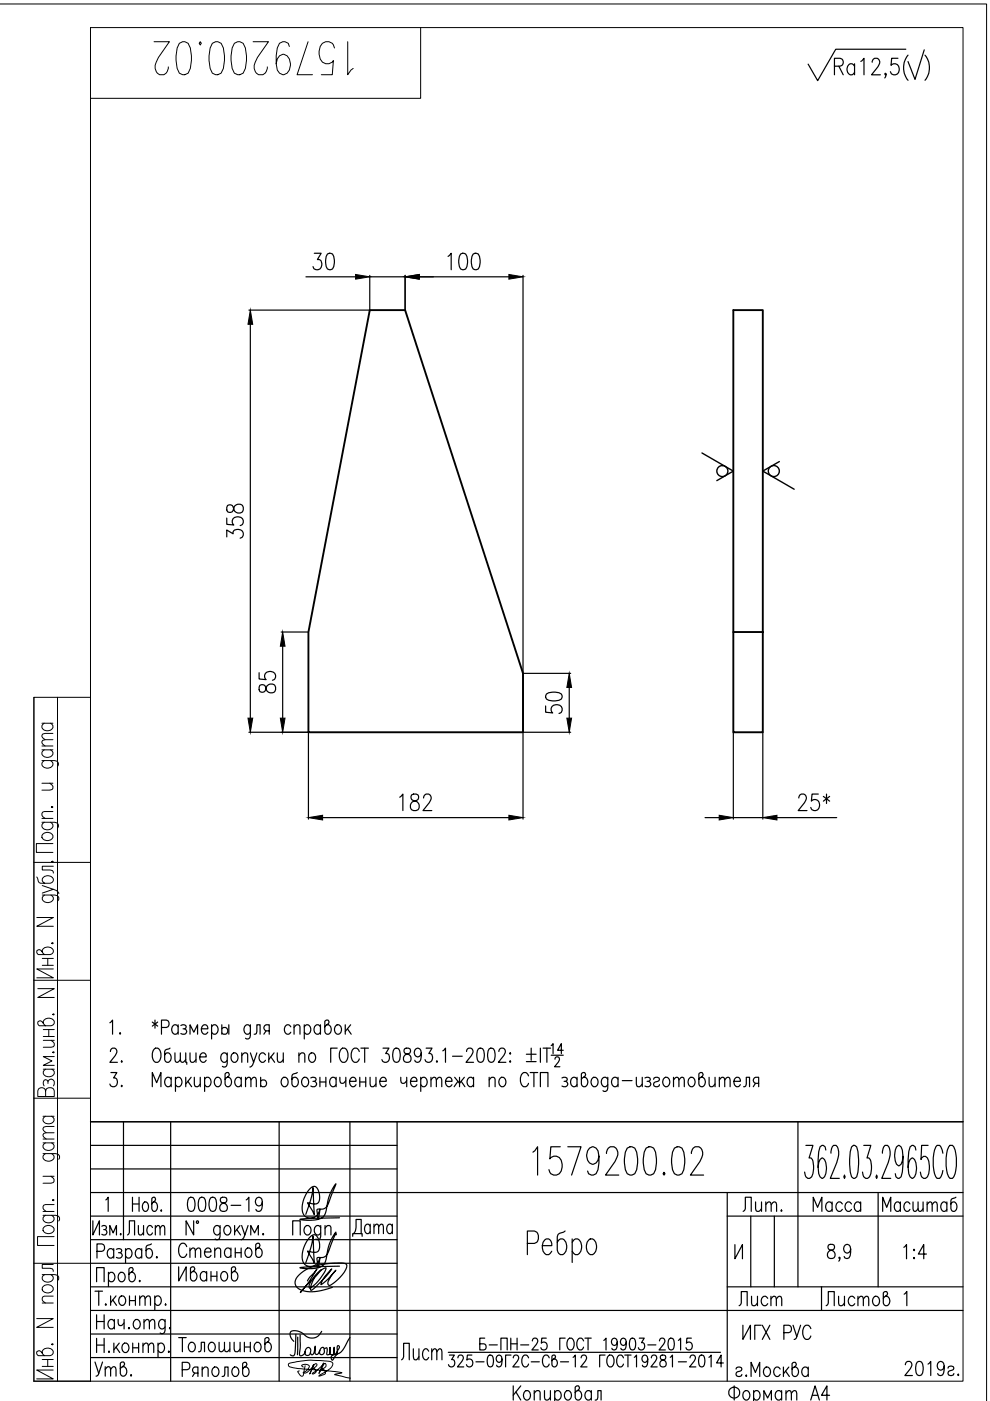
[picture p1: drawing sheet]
<svg xmlns="http://www.w3.org/2000/svg" width="210mm" height="297mm" viewBox="0 0 210 297" stroke-linecap="round" stroke-linejoin="round" font-family="sans-serif">
<defs><g id="words">
<text font-size="11" x="31.4" y="16.9">1579200.02</text>
<text font-size="10.1" x="111.8" y="250.5">1579200.02</text>
<g font-size="7.1">
<text x="65.3" y="58.6">30</text>
<text x="93.8" y="58.6">100</text>
<text x="52.6" y="115.4" transform="rotate(-90 52.6 115.4)">358</text>
<text x="59.3" y="148.2" transform="rotate(-90 59.3 148.2)">85</text>
<text x="119.9" y="152.4" transform="rotate(-90 119.9 152.4)">50</text>
<text x="83.6" y="173.2">182</text>
<text x="167.9" y="173.2">25*</text>
</g>
<g font-size="6.6">
<text x="25.8" y="263.2">Лист</text>
<text x="38.5" y="258.2">0008-19</text>
<text x="156.3" y="258.2">Лит.</text>
<text x="171.1" y="258.2">Масса</text>
<text x="185.9" y="258.2">Масштаб</text>
<text x="36.7" y="287.9">Толошинов</text>
<text x="19" y="293.2">Утв.</text>
<text x="153.5" y="298.1">Формат А4</text>
</g>
<g font-size="6.2">
<text x="36.7" y="267.8">Степанов</text>
<text x="190.5" y="268.1">1:4</text>
<text x="36.7" y="272.7">Иванов</text>
<text x="155.6" y="278">Лист</text>
<text x="173.9" y="278">Листов</text>
<text x="156.3" y="285">ИГХ РУС</text>
<text x="190.5" y="292.8">2019г.</text>
</g>
</g></defs>
<path d="M78.4 65.8h7.5l25 77v12.5h-45.5v-21.3zM155.5 134h6.2v21.3h-6.2zM155.5 134v-68.2h6.2v68.2" fill="none" stroke="#000" stroke-width=".4"/>
<g fill="none" stroke="#000" stroke-width=".3">
<path d="M148.8 96l6.7 3.9-3.5 2M165.2 97.9l-3.5 2 6.7 3.8"/>
<circle cx="153.2" cy="99.9" r="1.17"/>
<circle cx="164.1" cy="99.9" r="1.17"/>
</g>
<g fill="none" stroke="#000" stroke-width=".25">
<path d="M176.9 14h1.2a.85 .85 0 0 0 .7-.8 .85 .85 0 0 0-.7-.8h-1.2v3.5M177.9 14l.9 1.9M181.2 14l-.5-.5a1.2 1.2 0 0 0-1.1 .9 1.2 1.2 0 0 0 .4 1.3 .74 .74 0 0 0 1.2-.3M181.2 13.5v2.4M182.5 13l.7-.6v3.5M184.9 13.2l.3-.7 .3-.1h.5a1.09 1.09 0 0 1 .1 1.8l-1.3 1.7h1.9M187.9 15.7l-.2 .2-.1-.2 .1-.2a.74 .74 0 0 1-.1 1M190.4 12.4h-1.3l-.2 1.5a1.02 1.02 0 0 1 1.3-.3 1.02 1.02 0 0 1 .5 1.3 .96 .96 0 0 1-.8 1 .96 .96 0 0 1-1.1-.7M192.1 10.4h-14.9l-3.8 6.7-2.1-3.5M192.5 11.7a4.2 4.2 0 0 0 0 5.3M196 10.6l-2 6.2-1.5-3.8M196.1 11.7a4.2 4.2 0 0 1 0 5.3"/>
<path d="M64.9 58.7h10.5M78.4 58.7h7.5M78.4 58.4v7.4h-25.6M85.9 58.4v7.4M88.9 58.7h19M110.9 58.4v115.3M53.1 68.8v83.5M59.6 134h5.8M59.9 137v15.3M52.8 155.3h12.6v18.4M110.9 155.3h10.1M110.9 142.8h10.1"/>
<path d="M155.5 155.3v18.4M161.7 155.3v18.4M68.4 173.4h39.5M149.5 173.4h3M155.5 173.4h6.2M164.7 173.4h12.7M23.3 216.8l.6-.5v3M25.5 219l.1 .1-.1 .2-.2-.2zM32.3 216.7l1.1 .9M32.9 216.3v1.7M33.4 216.7l-1.1 .9M34.2 217.8h1.1a.81 .81 0 0 0 .6-.7 .81 .81 0 0 0-.6-.8h-1.1v3"/>
<path d="M37.8 217.7a.66 .66 0 0 0-.7-.4 .66 .66 0 0 0-.6 .4 .91 .91 0 0 0 0 1.1 .91 .91 0 0 0 1 .3l.3-.3M37.8 217.3v2M38.3 217.4a.71 .71 0 0 1 1.2 .3l-.1 .3-.6 .1M39.1 218.1a.59 .59 0 0 1 .5 .6 .59 .59 0 0 1-.5 .6l-.8-.2M40.3 219.3v-2l.8 1.5 .8-1.5v2M42.7 218.1h1.4a.66 .66 0 0 0-.5-.8 .66 .66 0 0 0-.8 .4 1 1 0 0 0 .8 1.6l.5-.5M44.9 217.7l.4-.4a1 1 0 0 1 .9 1 1 1 0 0 1-.9 1l-.4-.5M44.9 217.3v3M47 218.1a.73 .73 0 0 1 1.2 .1 .73 .73 0 0 1-.4 1.1h-.4l-.4-.3M47 217.3v2M48.5 217.3v2M53.1 217.7l-.1-.1a.58 .58 0 0 0-.9-.2 1.06 1.06 0 0 0-.4 1.1 1.06 1.06 0 0 0 .9 .8l.5-.5"/>
<path d="M53.1 217.3l-.1 2.7a.58 .58 0 0 1-.9 .1M53.9 219.3l.4-.2 .2-1.8h.6v2M56.4 218.6l-.5 .7M57.1 218.6h-.7l-.2-.2a.66 .66 0 0 1 .2-1.1h.7v2M61.7 217.7a.66 .66 0 0 0-.7-.4 .66 .66 0 0 0-.6 .4 1 1 0 0 0 .8 1.6l.5-.5M62.3 217.8l.6-.5 .6 .1 .1 1.9M62.3 217.3v2M64.5 217.7l.5-.4a1 1 0 0 1 .9 1 1 1 0 0 1-.9 1l-.5-.5M64.5 217.3v3M67.9 217.7a.66 .66 0 0 0-.6-.5 .66 .66 0 0 0-.6 .5 .91 .91 0 0 0-.1 1.1 .91 .91 0 0 0 1.1 .3l.2-.3M67.9 217.3v2M69.3 217.3a1 1 0 0 1 .9 1 1 1 0 0 1-.9 1l-.4-.6v-2.1l.3-.3h.3l.3 .4-.1 .3-.8 .7"/>
<path d="M71.3 217.4l.2-.1a1 1 0 0 1 .9 1 1 1 0 0 1-.9 1 1.18 1.18 0 0 1-.2-1.9zM73.2 217.3v2M73.7 218.1l.8 1.2M74.3 217.3l-1.1 1.4M19.2 237.8h185M23.4 222.9l.2-.5 .7-.2a.94 .94 0 0 1 .1 1.6l-1.1 1.4h1.6M23.5 227.4h1.3l-.7 1.1a.9 .9 0 0 1 .7 1.3 .9 .9 0 0 1-1.4 .3l-.1-.3M25.8 224.9l.1 .2-.1 .1zM25.8 230.1l.1 .2-.1 .1zM26.2 237.8v25M32.3 230.4v-3l.9 2.1 .9-2.1v3M32.7 222.4l.3-.2a1.33 1.33 0 0 1 1.1 1.9 .93 .93 0 0 1-.3 .9 .93 .93 0 0 1-1.1 .1 2.13 2.13 0 0 1 0-2.7z"/>
<path d="M36.1 222.2l-1.1 .5-.1 2a.64 .64 0 0 0 .6 .6 .64 .64 0 0 0 .7-.5 .91 .91 0 0 0 0-1.1 .91 .91 0 0 0-1.1-.3l-.2 .3M36.2 237.8v55M36.3 228.8a.67 .67 0 0 0-.6-.4 .67 .67 0 0 0-.7 .4 1.01 1.01 0 0 0 .8 1.6l.5-.4M36.3 228.4v2M37.1 223.2l.1 1.9 .5 .1 .5-.5M37.2 228.8a.67 .67 0 0 1 .6-.4 .67 .67 0 0 1 .7 .4 1.01 1.01 0 0 1-.8 1.6l-.5-.4M37.2 228.4v3M38.2 223.2l.1 1.9 .5 .1 .6-.5M39.4 223.2v2h.2v.5M39.4 228.4v2M39.8 229.3l.8 1.1M40.3 223.2l.1 1.9 .6 .1 .6-.5"/>
<path d="M40.5 228.4l-1.1 1.4M41.2 228.4l.1 1.9 .6 .1 .6-.6M41.6 223.2v2M42.3 224.1h1.4a.67 .67 0 0 0-.4-.8 .67 .67 0 0 0-.8 .4 1.01 1.01 0 0 0 .8 1.5l.4-.4M42.5 228.4v2M43.4 228.8a.66 .66 0 0 1 .6-.4 .66 .66 0 0 1 .6 .4 1.01 1.01 0 0 1-.8 1.6l-.4-.4M43.4 228.4v3M45.8 228.5a.65 .65 0 0 1 1 .3 1.01 1.01 0 0 1-.8 1.6 1.19 1.19 0 0 1-.2-1.9zM48.2 223.7l-.2-.3a.65 .65 0 0 0-1.1 .3 1.01 1.01 0 0 0 .8 1.5l.5-.4M48.2 223.2l-.1 2.7-.4 .3-.6-.1M48.2 228.4a1 1 0 0 1 .9 1 1 1 0 0 1-.9 1l-.5-.6v-2.1l.4-.3h.3l.2 .4-.1 .3-.8 .7M49.3 223.4a.64 .64 0 0 1 1 .3 1.01 1.01 0 0 1-.7 1.5 1.19 1.19 0 0 1-.3-1.8z"/>
<path d="M51.1 228.8a.67 .67 0 0 0-.6-.4 .67 .67 0 0 0-.6 .4 1.01 1.01 0 0 0 .8 1.6l.4-.4M51.1 228.4v2M51.3 223.8l.5-.6 .6 .2 .1 1.8M51.3 223.2v2M52.1 229l.5-.6 .5 .1 .1 1.9M52.1 228.4v2M53.1 223.2l.7 2 .7-2M53.2 229l.6-.6 .4 .1 .1 1.9M53.8 225.2l-.2 .6-.6 .4M55.3 229.3a.73 .73 0 0 1 1.2 0 .73 .73 0 0 1-.4 1.1h-.5l-.3-.3M55.3 228.4v2M56.3 223.7a.67 .67 0 0 0-.6-.5 .67 .67 0 0 0-.7 .5 1.01 1.01 0 0 0 .8 1.5l.5-.4"/>
<path d="M57 223.2v2M57.4 224.1l.8 1.1M58.1 223.2l-1.1 1.5M58.8 223.2l.1 1.9 .6 .1 .6-.5M59.2 237.8v55M59.9 228.5a.65 .65 0 0 1 1.1 .3 1.01 1.01 0 0 1-.8 1.6 1.19 1.19 0 0 1-.3-1.9zM60.1 223.2v2M63 227.4l-1 .4-.1 2a.64 .64 0 0 0 .6 .6 .64 .64 0 0 0 .7-.4 .91 .91 0 0 0 0-1.1 .91 .91 0 0 0-1.1-.4l-.2 .3M63.4 223.8l.5-.6 .6 .2 .1 1.8M63.4 223.2v2M64.3 228.5a.64 .64 0 0 1 1 .3 1.01 1.01 0 0 1-.8 1.6 1.18 1.18 0 0 1-.2-1.9zM65.8 223.4a.64 .64 0 0 1 1 .3 1.01 1.01 0 0 1-.8 1.5 1.19 1.19 0 0 1-.2-1.8z"/>
<path d="M65.9 228.5a.73 .73 0 0 1 1.1 .3l-.3 .5h-.4M66.7 229.3a.58 .58 0 0 1 .5 .5 .58 .58 0 0 1-.5 .6l-.8-.1M67.8 229.4h1.3M67.8 228.4v2M69.1 228.4v2M71.3 228.8a.66 .66 0 0 0-.7-.4 .66 .66 0 0 0-.6 .4 .9 .9 0 0 0 0 1.2 .9 .9 0 0 0 1 .3l.3-.3M71.3 228.4v2M71.5 222.2h-1.4v3M72.1 228.4v.7l.1 .4 .2 .2 .6-.2 .3-.4M72.4 222.4l.2-.2a1.33 1.33 0 0 1 1.2 1.9 .93 .93 0 0 1-.4 .9 .93 .93 0 0 1-1 .1 2.13 2.13 0 0 1 0-2.7zM73.3 228.4v2M74.1 229.3h1.4a.67 .67 0 0 0-.4-.9 .67 .67 0 0 0-.9 .4 1.01 1.01 0 0 0 .8 1.6l.5-.4"/>
<path d="M74.2 237.8v55M76.2 222.9a.8 .8 0 0 0-.8-.7 .8 .8 0 0 0-.8 .7 1.89 1.89 0 0 0 .6 2.3 .87 .87 0 0 0 1-.7M76.3 229.4h1.2M76.3 228.4v2M76.5 222.2h1.6M77.3 222.2v3M77.5 228.4v2M78.5 228.4l.1 1.9 .5 .1 .6-.6M79.7 228.4v2M80.5 229.3h1.4a.67 .67 0 0 0-.4-.9 .67 .67 0 0 0-.9 .4 1.01 1.01 0 0 0 .8 1.6l.5-.4M81.2 222.2h1.3l-.7 1.2h.3a.95 .95 0 0 1 .4 1.3 .95 .95 0 0 1-1.4 .2l-.1-.2M83.6 222.4l.6-.2a1.44 1.44 0 0 1 .7 1.7l-.4 1.2-.6 .1a1.46 1.46 0 0 1-.6-1.7z"/>
<path d="M84.2 237.8v55M85 228.4l.1 1.1 .2 .2 .6-.2 .3-.4M85.8 222.4a.66 .66 0 0 0 .2 1 1.06 1.06 0 0 1 1 .5 1.06 1.06 0 0 1-.1 1.2 .89 .89 0 0 1-1.4-.3 .89 .89 0 0 1 .7-1.3l.5-.1a.66 .66 0 0 0 .2-1l-.3-.2zM86.2 228.4v2M87 229.3h1.4a.67 .67 0 0 0-.4-.9 .67 .67 0 0 0-.9 .4 1.01 1.01 0 0 0 .8 1.6l.5-.4M89.2 228.8a.66 .66 0 0 1 .6-.4 .66 .66 0 0 1 .7 .4 1.01 1.01 0 0 1-.8 1.6l-.5-.4M89.2 228.4v3M89.3 223.2a.82 .82 0 0 1-.8 .9 .96 .96 0 0 1-.7-1 .96 .96 0 0 1 .8-.9l.4 .2a2.5 2.5 0 0 1 0 2.7l-.6 .1-.3-.1-.2-.3M90.3 222.2h1.3l-.7 1.2h.4a.95 .95 0 0 1 .3 1.3 .95 .95 0 0 1-1.4 .2l-.1-.2M91.4 229l.5-.6 .5 .1 .1 1.9M91.4 228.4v2M92.5 229l.6-.6 .4 .1 .2 1.9"/>
<path d="M92.6 224.9v.3l-.1-.1zM93.9 222.8l.6-.6v3M94.5 229.3h1.3a.67 .67 0 0 0-.4-.9 .67 .67 0 0 0-.8 .4 1.01 1.01 0 0 0 .8 1.6l.4-.4M95.9 223.9h2.1M96.4 228.4l1 1.3 1.1-1.3M97.1 229.3l-.8 1.1M97.4 228.4v2M97.8 229.3l.8 1.1M98.9 222.9l.2-.5 .7-.2a.94 .94 0 0 1 .1 1.6l-1.1 1.4h1.6M100.4 228.8a.67 .67 0 0 0-.6-.4 .67 .67 0 0 0-.7 .4 1.01 1.01 0 0 0 .8 1.6l.5-.4M100.4 228.4v2M101.4 222.4l.6-.2a1.46 1.46 0 0 1 .7 1.7l-.3 1.2-.6 .1a1.46 1.46 0 0 1-.7-1.7z"/>
<path d="M103.7 222.4l.6-.2a1.46 1.46 0 0 1 .7 1.7l-.4 1.2-.5 .1a1.48 1.48 0 0 1-.7-1.7zM103.7 229l.6-.6 .6 .1 .1 1.9M103.7 228.4v2M105.8 222.9l.2-.5 .7-.2a.94 .94 0 0 1 .1 1.6l-1.1 1.4h1.6M106.1 228.5a.64 .64 0 0 1 1 .3 1.01 1.01 0 0 1-.8 1.6 1.18 1.18 0 0 1-.2-1.9zM108.2 223.2l.1 .2-.1 .1-.1-.1zM108.2 224.9l.1 .2-.1 .1-.1-.1zM111.6 223.5h2.1M111.6 225.1h2.1M112.1 228.1a.8 .8 0 0 0-.8-.7 .8 .8 0 0 0-.8 .7 1.89 1.89 0 0 0 .5 2.3 .85 .85 0 0 0 1.1-.7M112.4 227.4h1.6M112.6 222.2v2.6"/>
<path d="M113.2 227.4v3M114.6 230.4v-3h1.6v3M114.6 222.2v3M115.1 222.2h1.6M116 222.2v3M116.9 221.7l.4-.4v2.1M116.9 223.7h2.5M117.7 224.6l.3-.5 .5 .1 .1 .3-.2 .7-.8 1h1.1M119.1 228.5a.73 .73 0 0 1 1.2 .3l-.4 .5h-.3M119.4 222.7h-1.2l.8-1.4v2.1M119.9 229.3a.58 .58 0 0 1 .5 .5 .58 .58 0 0 1-.5 .6l-.8-.1M122.3 228.8a.67 .67 0 0 0-.6-.4 .67 .67 0 0 0-.6 .4 .91 .91 0 0 0-.1 1.2 .91 .91 0 0 0 1.1 .3l.2-.3"/>
<path d="M122.3 228.4v2M123.7 228.4a1 1 0 0 1 .9 1 1 1 0 0 1-.9 1l-.4-.6v-2.1l.3-.3h.3l.3 .4-.1 .3-.8 .7M125.7 228.5a.65 .65 0 0 1 1 .3 1.01 1.01 0 0 1-.8 1.6 1.19 1.19 0 0 1-.2-1.9zM128.9 228.8l-.3-.3a.64 .64 0 0 0-1 .3 1.01 1.01 0 0 0 .8 1.6l.5-.4M128.9 228.4l-.2 2.7-.3 .3-.6-.1M131 228.8a.67 .67 0 0 0-.6-.4 .67 .67 0 0 0-.6 .4 1.01 1.01 0 0 0 .8 1.6l.4-.4M131 228.4v2M131.9 229.1h2.1M134.9 228.4l.1 1.9 .6 .1 .6-.6M136.2 228.4v2M136.7 228.5a.73 .73 0 0 1 1.2 .3l-.4 .5h-.3M137.5 229.3a.58 .58 0 0 1 .5 .5 .58 .58 0 0 1-.5 .6l-.8-.1"/>
<path d="M138.6 228.8a.66 .66 0 0 1 .6-.4 .66 .66 0 0 1 .6 .4l-.3 .5-.6 .1a.56 .56 0 0 0-.2 .9 .71 .71 0 0 0 1.1-.3M140.9 228.5a.64 .64 0 0 1 1 .3 1.01 1.01 0 0 1-.8 1.6 1.18 1.18 0 0 1-.2-1.9zM142.8 229l.6-.6 .4 .1 .1 1.9M142.8 228.4v2M143.9 229l.6-.6 .5 .1 .1 1.9M146.2 228.5a.64 .64 0 0 1 1.1 .3 1.01 1.01 0 0 1-.8 1.6 1.19 1.19 0 0 1-.3-1.9zM148.6 228.4a1 1 0 0 1 1 1 1 1 0 0 1-1 1l-.4-.6v-2.1l.3-.3h.4l.2 .4-.1 .3-.8 .7M150.3 228.4l.2 1.9 .5 .1 .6-.6M151.6 228.4v2M152.5 229l.6-.6 .4 .1 .2 1.9M152.5 228.4v2M153.7 229l.5-.6 .5 .1 .1 1.9"/>
<path d="M155.6 229.3h1.4a.67 .67 0 0 0-.4-.9 .67 .67 0 0 0-.9 .4 1.01 1.01 0 0 0 .8 1.6l.5-.4M157.7 230.4l.4-.1 .1-1.9h.7v2M160.2 229.7l-.5 .7M160.9 229.7l-1-.2a.67 .67 0 0 1 .3-1.1h.7v2M169.2 237.8v35M19.2 252.8h185M19.2 247.8h65M19.2 242.8h65M19.2 257.8h65M19.7 258.8v3l1.4-3v3M21.6 260a.6 .6 0 0 1 1 .3l-.3 .4h-.3M22.4 254.4l.5-.6v3"/>
<path d="M28.1 253.8v3M28.1 255.3h1.4M29.5 253.8v3M30.5 255l.2-.2a1.05 1.05 0 0 1 .8 .8 1.05 1.05 0 0 1-.3 1.1l-.5 .1a1.26 1.26 0 0 1-.2-1.8zM32.6 254.8a1.05 1.05 0 0 1 .8 .8 1.05 1.05 0 0 1-.3 1.1l-.2 .1a.59 .59 0 0 1-.7-.5v-2.2l.3-.3 .4 .2a.74 .74 0 0 1-.5 1l-.2 .3M41.1 258.8v3l-1.6-3v3M46.7 259.8l-.2 2.7a.59 .59 0 0 1-.9 .2M47.8 260a.64 .64 0 0 1 1 .3 1.01 1.01 0 0 1-.8 1.5 1.18 1.18 0 0 1-.2-1.8zM49.7 259.8v2M50.9 259.8l-1.2 1.5M51.2 259.8l.7 2 .7-2M64.8 260a.64 .64 0 0 1 1 .3 1.01 1.01 0 0 1-.8 1.5 1.18 1.18 0 0 1-.2-1.8z"/>
<path d="M64.8 257.5l1.3-3.8 .3-1.9 .2 5.7-1.4-2.5a2.2 2.2 0 0 0 2.4-.1 2.95 2.95 0 0 0-.8-3.3l-.2-.1a3.5 3.5 0 0 0-2.1 2.5 3.3 3.3 0 0 0 .3 4 2.03 2.03 0 0 0 3-1.6l-.4 2.1-.1-1.3a.49 .49 0 0 1 .2-.9h.1a1.75 1.75 0 0 0 2.2-1.6l1.4-3.7a11.5 11.5 0 0 0-2.1 6 2.3 2.3 0 0 1-2.5 1.7h-1.7l-1.3-.2 8.4-.3M68 259.8l-.1 2.7-.4 .3-.5-.1M68.9 259.8v2M78.5 260l-.4-.4h-.3a1.24 1.24 0 0 0 0 2h.3l.4-.5M78.5 259.6v2M79.3 259.6v2M83.2 260l-.4-.4h-.3a1.24 1.24 0 0 0 0 2h.3l.4-.5M83.2 259.6v2M154.2 257.8h50M154.2 252.8v40M159.2 257.8v15M164.2 257.8v15"/>
<path d="M170.9 242.8h1.5l-.9 2.7h.5a4.3 4.3 0 0 1 .1 4l-.4 .3h-.4l-.4-.3-.3-1M175.1 243.8l-.1-.6-.4-.4h-.3l-.4 .4a14.9 14.9 0 0 0-.3 5.6l.3 .7 .5 .3a3 3 0 0 0 .7-3.3l-.3-.7-.5-.3-.4 .3-.3 .7-.1 1M176.2 244.5a2.16 2.16 0 0 1 .5-1.7h.6a2.56 2.56 0 0 1 .4 2.7l-1.7 4.3h2M179 249.2l.2 .3-.2 .3-.1-.3zM180.6 243.2l.4-.4h.2l.4 .4a12.4 12.4 0 0 1 0 6.3l-.4 .3h-.2l-.4-.3a12.1 12.1 0 0 1 0-6.3zM183.1 242.8h1.5l-.8 2.7h.4a4.2 4.2 0 0 1 .2 4l-.4 .3h-.5l-.4-.3-.2-1M185.9 249.2l.1 .3-.1 .3-.2-.3zM186.2 252.8v20M187.1 244.5a2.16 2.16 0 0 1 .5-1.7h.6a2.56 2.56 0 0 1 .4 2.7l-1.6 4.3h1.9M191.5 245.2l-.4 1.6-.6 .4a3 3 0 0 1-.7-3.4l.3-.6 .4-.4 .6 .4a11.1 11.1 0 0 1 0 6.3l-.5 .3h-.2l-.4-.3-.2-.7M194.2 243.8l-.2-.6-.4-.4h-.2l-.4 .4a14.3 14.3 0 0 0-.3 5.6l.3 .7 .5 .3a3 3 0 0 0 .7-3.3l-.3-.7-.5-.3-.4 .3-.3 .7-.2 1M196.8 242.8h-1.4l-.1 3 .5-.6h.4a2.82 2.82 0 0 1 .9 2.6l-.2 1-.3 .7-.4 .3h-.4l-.4-.3-.3-1"/>
<path d="M199.9 244.5l-.1-.7-.6-1a1.01 1.01 0 0 0-1.1 1 9.3 9.3 0 0 0 .3 5.7l.3 .3h.5l.6-1 .1-.6M201.4 242.8h.6a7.3 7.3 0 0 1 .5 6l-.5 1h-.6a7.3 7.3 0 0 1-.5-6zM19.2 277.8h185M19.2 272.8h65M19.2 262.8h65M19.2 267.8h65M20.1 273.8h1.6M20.5 271.8v-3h1.6v3M20.5 278.8v3M20.6 265.3h1a.82 .82 0 0 0 .6-.8 .82 .82 0 0 0-.6-.8h-1v3M20.9 273.8v3M22.1 278.8v3"/>
<path d="M22.3 260.7a.61 .61 0 0 1 .4 .6 .61 .61 0 0 1-.4 .5l-.7-.1M22.4 276.5l.1 .1-.1 .2-.1-.2zM23 270.2a.66 .66 0 0 1 .6-.5 .66 .66 0 0 1 .6 .5 1 1 0 0 1-.7 1.6l-.5-.5M23 269.8v3M23.3 261.8v-2l.7 1.6 .7-1.6v2M23.5 274.8v2M23.9 275.6l.8 1.2M24.1 265.2a.67 .67 0 0 0-.6-.5 .67 .67 0 0 0-.7 .5 1.01 1.01 0 0 0 .9 1.5l.4-.4M24.1 264.7v2M24.2 279.8v2M24.6 274.8l-1.1 1.4M24.7 264.9a.73 .73 0 0 1 1.1 .3l-.3 .4h-.4"/>
<path d="M25.1 279.8v.7l.1 .4 .2 .1h.3l.6-.5M25.4 269.9l.2-.1a1 1 0 0 1 .9 1 1 1 0 0 1-.9 1 1.18 1.18 0 0 1-.2-1.9zM25.5 265.6a.58 .58 0 0 1 .4 .6 .58 .58 0 0 1-.4 .5l-.8-.1M25.5 274.9a.64 .64 0 0 1 1 .3 1.01 1.01 0 0 1-.8 1.6 1.19 1.19 0 0 1-.2-1.9zM26.3 279.8v2M26.6 265.2a.67 .67 0 0 1 .6-.5 .67 .67 0 0 1 .7 .5 1.01 1.01 0 0 1-.8 1.5l-.5-.4M26.6 264.7v3M27.5 275.8h1.2M27.5 274.8v2M27.8 269.8a1 1 0 0 1 .9 1 1 1 0 0 1-.9 1l-.5-.6v-2.2l.4-.2h.3l.2 .4-.1 .3-.8 .7M28.6 279.9l.2-.1a1 1 0 0 1 .9 1 1 1 0 0 1-.9 1 1.17 1.17 0 0 1-.2-1.9zM28.7 274.8v2"/>
<path d="M29.6 271.5l.1 .1-.1 .2-.1-.2zM29.6 275.3l.6-.5 .4 .1 .2 1.9M29.6 274.8v2M30 265.2a.66 .66 0 0 0-.6-.5 .66 .66 0 0 0-.6 .5 .9 .9 0 0 0-.1 1.1 .9 .9 0 0 0 1.1 .3l.2-.3M30 264.7v2M30.5 279.8v2M30.8 275.3l.5-.5 .5 .1 .1 1.9M32.1 263.7l-1 .5-.1 2a.64 .64 0 0 0 .5 .6 .64 .64 0 0 0 .7-.5 .91 .91 0 0 0 .1-1.1 .91 .91 0 0 0-1.1-.3l-.2 .3M32.8 275.2a.67 .67 0 0 1 .6-.5 .67 .67 0 0 1 .7 .5 1.01 1.01 0 0 1-.8 1.6l-.5-.5M32.8 274.8v3M33.3 266.5v.2l-.2-.1zM35 279.8l-.1 2.7a.58 .58 0 0 1-.9 .1"/>
<path d="M35.1 276.5l.1 .1-.1 .2zM46.7 260.3l-.2-.2a.59 .59 0 0 0-.9-.1 1.07 1.07 0 0 0-.3 1.1 1.07 1.07 0 0 0 .9 .7l.5-.4M53.2 261.8v-2l.8 1.6 .8-1.6v2M62.1 261.8v-3h1.6v3M64.8 267.7l1.3-3.7 .3-1.9 .2 5.7-1.4-2.5 .6 .1a1.38 1.38 0 0 0 1.8-.3 2.75 2.75 0 0 0-.9-3.3h-.1a3.5 3.5 0 0 0-2.1 2.5 3.3 3.3 0 0 0 .3 4 2.03 2.03 0 0 0 3-1.7l-.4 2.2-.1-1.4a.5 .5 0 0 1 .2-.8h.1a1.75 1.75 0 0 0 2.2-1.6l1.4-3.8a10 10 0 0 0-2.1 5.8v.2a2.3 2.3 0 0 1-2.5 1.7l-1.9 .1-1.1-.2 8.4-.3M66.7 270.9l-1.3 1.2-1.7 1.9 1.5-1.9 2-3.1-1.6 1.8-.4 .8M68 260.3l-.2-.3a.65 .65 0 0 0-1.1 .3 1.01 1.01 0 0 0 .8 1.5l.5-.4M68.1 269.2a8.4 8.4 0 0 0-2.5 3.3l-.1 .1a.3 .3 0 0 0 0 .3 .3 .3 0 0 0 .3 .2 8.6 8.6 0 0 0 3.3-4.3 5.7 5.7 0 0 0-3.2 4.7v.1a1.01 1.01 0 0 0 .9-.6l2.4-2.4 1.1-1.6-1 1.1a4.3 4.3 0 0 0-1.2 2.3 14 14 0 0 0 3.1-3.1 6.3 6.3 0 0 0-1.7 2.8 .39 .39 0 0 0 .3 .4 .39 .39 0 0 0 .4-.1 6.4 6.4 0 0 0 3.3-4.2l-.3-.3a15.6 15.6 0 0 0-8.6 1.5 3.2 3.2 0 0 0-2 2.7 2.67 2.67 0 0 0 2.6 1.7 12.4 12.4 0 0 0 5.3-.8M68.9 260.4l.6-.6 .6 .2 .1 1.8M71.2 261.6v.2l-.1-.1zM74.8 262.1v-.5h2v.5M75 261.6a3.4 3.4 0 0 0 .5-3.1h1.1v3.1"/>
<path d="M79.3 260.1l.5-.5 .4 .1 .1 1.9M80.3 260.1l.5-.5 .4 .1 .1 1.9M111.8 263.6h1.5a1.42 1.42 0 0 0 .9-1.3 1.42 1.42 0 0 0-.9-1.3h-1.5v5M115 264.1h2a.99 .99 0 0 0-.6-1.3 .99 .99 0 0 0-1.3 .6 2.22 2.22 0 0 0 .7 2.6h.5l.7-.7M119.8 261l-1.5 .7-.1 .5v2.9a.92 .92 0 0 0 .5 .8 .92 .92 0 0 0 1-.1 2.13 2.13 0 0 0-.4-3.1h-.5l-.6 .7M121.3 263.4l.7-.7h.5a2.06 2.06 0 0 1 0 3.3h-.5l-.7-.7M121.3 262.7v5M124.8 262.9l.3-.2h.5a2.06 2.06 0 0 1 0 3.3 1.38 1.38 0 0 1-1.3-1.9l.2-.7zM154.2 272.8h50M155.8 263.9v3l1.6-3v3M175.7 264a.67 .67 0 0 0 .2 1 .98 .98 0 0 1 1.1 .6 .98 .98 0 0 1-.5 1.2 .88 .88 0 0 1-1.1-.7 .88 .88 0 0 1 .7-1l.5-.1a.61 .61 0 0 0 .3-.6 .61 .61 0 0 0-.4-.6zM178.1 266.7l-.1 .1-.2-.1 .2-.2a.62 .62 0 0 1-.2 .9"/>
<path d="M180.4 264.8a.8 .8 0 0 1-.8 .9 .95 .95 0 0 1-.7-1 .95 .95 0 0 1 .8-.9l.3 .2a2.51 2.51 0 0 1 0 2.7 .64 .64 0 0 1-1-.3M191.7 274.4l.6-.6v3M19.2 287.8h65M19.2 282.8h65M20.5 283.8v3M20.5 280.2h1.6M20.5 285.2h1.6M22.1 283.8v3M24.1 284.8v2M24.2 280.2a.66 .66 0 0 0-.6-.5 .66 .66 0 0 0-.6 .5 .91 .91 0 0 0 0 1.1 .91 .91 0 0 0 1 .3l.2-.3M25.3 284.8l-1.2 1.4M26.2 284.9a.64 .64 0 0 1 1 .3 1.01 1.01 0 0 1-.8 1.6 1.19 1.19 0 0 1-.2-1.9z"/>
<path d="M27.3 281.5l.2 .1-.2 .2-.1-.2zM28.1 284.8v2M29.4 284.8v2M30.3 285.3l.6-.5 .4 .1 .2 1.9M30.3 284.8v2M30.5 280.3l.6-.5 .5 .1 .1 1.9M31.5 285.3l.5-.5 .5 .1 .1 1.9M31.7 280.3l.5-.5 .5 .1 .1 1.9M33.5 285.2a.67 .67 0 0 1 .6-.5 .67 .67 0 0 1 .7 .5 1.01 1.01 0 0 1-.8 1.6l-.5-.5M33.5 284.8v3M35 280.2l-.1-.2a.58 .58 0 0 0-.9-.1 1.06 1.06 0 0 0-.3 1.1 1.06 1.06 0 0 0 .8 .8l.5-.5M38.6 290.4h1.1a.81 .81 0 0 0 .6-.8 .81 .81 0 0 0-.6-.8h-1.1v3"/>
<path d="M41.3 291.1l-.5 .7M42 291.1h-.7l-.3-.1a.67 .67 0 0 1 .3-1.2h.7v2M42.9 290.4l.5-.6 .6 .2 .1 1.8M42.9 289.8v2M45.3 290l.2-.2a1 1 0 0 1 .9 1 1 1 0 0 1-.9 1 1.17 1.17 0 0 1-.2-1.8zM47.1 291.8l.5-.1 .1-1.9h.7v2M49.5 290a.8 .8 0 0 1 .9 .1 .8 .8 0 0 1 .2 .9 .8 .8 0 0 1-.9 .8 1.18 1.18 0 0 1-.2-1.8zM51.9 289.8a1 1 0 0 1 .9 1 1 1 0 0 1-.9 1l-.5-.5v-2.2l.4-.3h.3l.3 .5-.2 .2-.8 .8M62.7 282.9l-.1 2.9a1.73 1.73 0 0 1-.4 1.7l-.7-.3M63.1 283.5v3.7M63.6 283l.1 2.6-.2 1.1a.5 .5 0 0 0 .2 .8 .5 .5 0 0 0 .7-.3l.2-.3a1.07 1.07 0 0 1 .9-1.2l.1 .1a.97 .97 0 0 1 .1 1.3 .57 .57 0 0 1-.8 .2 .57 .57 0 0 1-.2-.7M67.8 286.3a.56 .56 0 0 0 .3 .9 .56 .56 0 0 0 .7-.7l-.1-.3a.43 .43 0 0 0-.3-.5 .43 .43 0 0 0-.5 .4l-.1 .1a.89 .89 0 0 1-.7 1 .99 .99 0 0 1-.3-1.2v-.6a2.36 2.36 0 0 1-.6 1.8l-.4-.4"/>
<path d="M68.2 282.3a2.3 2.3 0 0 1-4 .4 2.06 2.06 0 0 0-2.6-.2l-.1 .4 .1 .6 .7 .9M74.2 283.6l-.7 1.2a3.4 3.4 0 0 1-1.9 2.2 1.36 1.36 0 0 0-1.4 .7l.1 .5a.22 .22 0 0 0 .2 .2 .22 .22 0 0 0 .2-.3l.3-.5a1.8 1.8 0 0 0 .5-2 .29 .29 0 0 1 .4-.2 .29 .29 0 0 1 0 .5l-.4 .6a.56 .56 0 0 1-.6 .6l-.1-1.5v1a.47 .47 0 0 1-.2 .6 .47 .47 0 0 1-.7-.3l.1-1.2-.1 1.3-.2 .2a.27 .27 0 0 1-.3 0 .27 .27 0 0 1-.1-.3l.1-.9a.18 .18 0 0 0-.1-.2 .18 .18 0 0 0-.3 0l-.3 .2M85.1 288.3l.5-.7v-2.8h1.2v3.5M87.6 286l.1 2.1 .6 .2 .5-.7M88.8 286v2.3M90.9 286.5l-.4-.5h-.4a1.52 1.52 0 0 0 0 2.3h.4l.4-.5M91.5 286.6l.6-.6 .4 .1 .1 2.2M91.5 286v2.3M92.6 286.6l.6-.6 .4 .1 .1 2.2M95 286.7h57.8M95.3 287.3h1l-.5 1a.74 .74 0 0 1 .6 1.1 .74 .74 0 0 1-1.3-.1M97.1 287.9l.1-.4 .3-.2h.4l.2 .2a.9 .9 0 0 1-.2 1.1l-.9 1.2h1.3"/>
<path d="M100.1 287.3h-1l-.1 1.1a.77 .77 0 0 1 1 0 .77 .77 0 0 1 0 1.1 .77 .77 0 0 1-1 .1l-.1-.3M100.9 288.7h1.7M102.8 283.7h-1.1v2.5h.9a.67 .67 0 0 0 .5-.6 .67 .67 0 0 0-.5-.7h-.9M103.6 287.4l.5-.1a1.22 1.22 0 0 1 .5 1.4l-.3 1-.4 .1a1.22 1.22 0 0 1-.6-1.4zM103.7 285.1h1.7M106.2 286.2v-2.5h1.3v2.5M106.4 288.1a.68 .68 0 0 1-.6 .8 .74 .74 0 0 1-.6-1 .74 .74 0 0 1 1-.5 2.13 2.13 0 0 1 0 2.3l-.5 .1-.4-.3M108.3 283.7v2.5M108.3 284.9h1.3M108.3 287.3h-1.1v2.5M108.8 293.8v3M108.8 287.9l.1-.4 .3-.2h.4l.3 .2a.9 .9 0 0 1-.2 1.1l-1 1.2h1.4"/>
<path d="M109.4 295.1l1 1.7M109.6 283.7v2.5M110.4 285.1h1.7M110.4 293.8l-1.6 2M111.3 295a.64 .64 0 0 1 1.1 .3 1.01 1.01 0 0 1-.8 1.5 1.19 1.19 0 0 1-.3-1.8zM112.1 287.9a.67 .67 0 0 0-.7-.6 .67 .67 0 0 0-.7 .6 1.59 1.59 0 0 0 .5 1.9 .72 .72 0 0 0 .9-.6M112.6 288.7h1.8M112.9 284.3l.1-.3 .3-.3h.3l.3 .3a.9 .9 0 0 1-.2 1l-.9 1.2h1.3M113.3 295.4l.5-.6 .6 .2 .1 1.8M113.3 294.8v2M115.4 294.8l.2 1.9 .5 .1 .6-.5M115.8 283.7h-.9l-.1 1.1a.77 .77 0 0 1 1 .1 .77 .77 0 0 1 0 1 .77 .77 0 0 1-1 .1l-.1-.3"/>
<path d="M116.4 287.9a.67 .67 0 0 0-.6-.6 .67 .67 0 0 0-.7 .6 1.59 1.59 0 0 0 .5 1.9 .72 .72 0 0 0 .8-.6M116.7 294.8v2M117.4 288.1a.84 .84 0 0 1 .8 .9 .84 .84 0 0 1-.8 .8l-.4-.5v-1.8l.3-.2h.3l.2 .4-.1 .2-.7 .6M117.6 295.3a.67 .67 0 0 1 .6-.5 .67 .67 0 0 1 .7 .5 1.01 1.01 0 0 1-.8 1.5l-.5-.4M117.6 294.8v2.2M118.8 288.7h1.8M119.8 283.7h-1.1v2.5M120 295a.64 .64 0 0 1 1 .3 1.01 1.01 0 0 1-.8 1.5 1.18 1.18 0 0 1-.2-1.8zM120.6 283.8l.2-.1a1.1 1.1 0 0 1 .9 1.6l-.1 .3a.67 .67 0 0 1-.6 .6 .67 .67 0 0 1-.7-.6 1.8 1.8 0 0 1 .3-1.8zM121.5 287.8l.5-.5v2.5M122.4 294.8a1 1 0 0 1 .9 1 1 1 0 0 1-.9 1l-.4-.5v-2.2l.3-.3h.3l.3 .5-.1 .3-.8 .7M123.2 287.9l.1-.4 .3-.2h.4l.3 .2a.9 .9 0 0 1-.2 1.1l-1 1.2h1.4"/>
<path d="M123.7 284.3a.67 .67 0 0 0-.6-.6 .67 .67 0 0 0-.7 .6 1.57 1.57 0 0 0 .5 1.9 .71 .71 0 0 0 .8-.6M124 283.7h1.3M124.7 283.7v2.5M125.4 295.3a.66 .66 0 0 0-.6-.5 .66 .66 0 0 0-.7 .5 .9 .9 0 0 0 0 1.1 .9 .9 0 0 0 1.1 .3l.2-.3M125.4 294.8v2M126.2 296.8l.4-.1 .2-1.9h.6v2M128 284.2l.5-.5v2.5M128.3 287.3h-1.2v2.5M129 287.4l.2-.1a1.1 1.1 0 0 1 1 1.6l-.1 .3a.67 .67 0 0 1-.7 .6 .67 .67 0 0 1-.6-.6 1.8 1.8 0 0 1 .2-1.8zM130.9 284.6a.66 .66 0 0 1-.7 .7 .74 .74 0 0 1-.5-1 .74 .74 0 0 1 .9-.5 2.13 2.13 0 0 1 0 2.3 .53 .53 0 0 1-.9-.2M132.2 287.9a.67 .67 0 0 0-.7-.6 .67 .67 0 0 0-.6 .6 1.59 1.59 0 0 0 .4 1.9 .72 .72 0 0 0 .9-.6M132.5 287.3h1.3"/>
<path d="M132.8 284.6a.66 .66 0 0 1-.7 .7 .74 .74 0 0 1-.5-1 .74 .74 0 0 1 .9-.5 2.13 2.13 0 0 1 0 2.3 .53 .53 0 0 1-.9-.2M133.1 287.3v2.5M133.7 283.8l.5-.1a1.22 1.22 0 0 1 .6 1.4l-.3 1-.5 .1a1.22 1.22 0 0 1-.6-1.4zM134.5 287.8l.5-.5v2.5M135.5 283.7h1.1l-.6 1a.74 .74 0 0 1 .6 1.1 .74 .74 0 0 1-1.2-.1M137.3 288.1a.68 .68 0 0 1-.6 .8 .74 .74 0 0 1-.6-1 .74 .74 0 0 1 1-.5 2.13 2.13 0 0 1 0 2.3l-.5 .1-.4-.3M137.4 285.1h1.7M138.1 287.9l.1-.4 .3-.2h.4l.2 .2a.9 .9 0 0 1-.1 1.1l-1 1.2h1.3M139.8 284.3l.1-.3 .3-.3h.4l.3 .3a.9 .9 0 0 1-.2 1l-1 1.2h1.4M140.1 287.4a.56 .56 0 0 0 .2 .9 .79 .79 0 0 1 .9 .7 .79 .79 0 0 1-.8 .8 .82 .82 0 0 1-.5-1 .82 .82 0 0 1 1-.5 .51 .51 0 0 0 .3-.6 .51 .51 0 0 0-.4-.4zM141.9 283.8l.5-.1a1.22 1.22 0 0 1 .6 1.4l-.3 1-.5 .1a1.22 1.22 0 0 1-.6-1.4zM142.1 287.8l.5-.5v2.5"/>
<path d="M143.8 284.2l.5-.5v2.5M143.8 288.7h1.7M146.3 287.9l.1-.4 .3-.2h.4l.3 .2a.9 .9 0 0 1-.2 1.1l-1 1.2h1.3M146.6 283.7h-1l-.1 1.1a.77 .77 0 0 1 1.1 .1 .77 .77 0 0 1 0 1 .77 .77 0 0 1-1.1 .1l-.1-.3M148.4 287.4l.5-.1a1.22 1.22 0 0 1 .5 1.4l-.2 1-.5 .1a1.22 1.22 0 0 1-.6-1.4zM150.3 287.8l.5-.5v2.5M153.4 289h-1.5l1-1.7v2.5M156.1 290.3a.66 .66 0 0 1 .6-.5 .66 .66 0 0 1 .6 .5l-.3 .4-.6 .1a.56 .56 0 0 0-.2 .9 .71 .71 0 0 0 1.1-.3M159.2 291.8v-3l1 2.2 .9-2.2v3M162.2 290a.64 .64 0 0 1 1 .3 1.01 1.01 0 0 1-.8 1.5 1.18 1.18 0 0 1-.2-1.8zM165.4 290.3a.67 .67 0 0 0-.6-.5 .67 .67 0 0 0-.6 .5 1.01 1.01 0 0 0 .8 1.5l.4-.4M166.1 289.8v2"/>
<path d="M167.2 289.8l-1.1 1.5M168.4 289.8a1 1 0 0 1 .9 1 1 1 0 0 1-.9 1l-.5-.5v-2.2l.4-.3h.3l.2 .5-.1 .3-.8 .7M171.4 290.3a.67 .67 0 0 0-.7-.5 .67 .67 0 0 0-.6 .5 1.01 1.01 0 0 0 .8 1.5l.5-.4M171.4 289.8v2"/>
</g>
<g fill="#000" stroke="#000" stroke-width=".21">
<path d="M75.4 58.2l3 .5-3 .5zM85.9 58.7l3-.5v1zM107.9 58.2l3 .5-3 .5zM53.1 65.8l.5 3h-1zM59.9 134l.5 3h-1zM52.6 152.3h1l-.5 3zM59.4 152.3h1l-.5 3zM120.2 152.3h1l-.5 3zM120.7 142.8l.5 3h-1zM65.4 173.4l3-.5v.9zM107.9 172.9l3 .5-3 .4zM152.5 172.9l3 .5-3 .4z"/>
<path d="M161.7 173.4l3-.5v.9z"/>
</g>
<g fill="none" stroke="#000" stroke-width=".21">
<path d="M0 .8h209.2v296.2M19.2 5.8v15h70v-15M19.2 5.8h185v287h-185zM7.2 147.8v145M8.9 159h2.3M8.9 158.2h2.3M8.9 153.3h2.3M9.4 159a.78 .78 0 0 0-.5 .7 .78 .78 0 0 0 .5 .8 1.16 1.16 0 0 0 1.8-1l-.5-.5M9.4 153.3a.78 .78 0 0 0-.5 .8 .78 .78 0 0 0 .5 .7 1.16 1.16 0 0 0 1.8-.9l-.5-.6M11.2 156.8l-2.2 .2-.1 .5 .7 .7M11.2 155.5l-2.2 .1-.1 .6 .7 .6M12.2 147.8v145"/>
<path d="M8.9 174.3h2.7l.5 .2a.68 .68 0 0 1 .1 1M8.9 161.3h2.7l.5 .1a.68 .68 0 0 1 .1 1.1M8.9 173.5h2.3M8.9 166.1h2.3M9 176.9a1.37 1.37 0 0 1 2.2 .3 1.2 1.2 0 0 1-.8 1.1 1.2 1.2 0 0 1-1.4-.5l-.1-.2zM9.4 174.3a.78 .78 0 0 0-.5 .8 .78 .78 0 0 0 .5 .7 1.16 1.16 0 0 0 1.8-.9l-.5-.6M9.4 161.3a.78 .78 0 0 0-.5 .7 .78 .78 0 0 0 .5 .7 1.16 1.16 0 0 0 1.8-.9l-.5-.5M10.6 166.1l.6 .6-.2 .7-2.1 .1M10.9 171.1l.1-.1 .2 .1-.2 .1zM11.2 178.9h-3.5v1.8h3.5M11.2 172.1h-1.8l-.4 .1-.1 .7 .7 .6M7.2 182.8h12"/>
<path d="M7.8 194.5h3.5l-3.5 1.9h3.5M7.8 185.9l.5 1.2 .3 .2h2a.75 .75 0 0 0 .7-.7 .75 .75 0 0 0-.5-.8 1.16 1.16 0 0 0-1.8 .9l.5 .6M9 189.8h2.6l.5 .1 .4 .4-.2 .7M9 187.8l2.3 .7-2.3 .9M9.5 189.8a.77 .77 0 0 0-.6 .7 .77 .77 0 0 0 .6 .7 1.18 1.18 0 0 0 1.8-.9l-.5-.5M11 200l.1-.2 .2 .2-.2 .1zM11 182.7l.1-.1 .2 .1-.2 .1zM11.3 188.5l.7 .3 .5 .7M11.3 183.7h-2.3v.8l2.1 .1 .2 .5M7.2 207.8h12M8 209.6h3.5l-3.5 1.9h3.5M9 201.9a1.2 1.2 0 0 1 .8-1.2 1.2 1.2 0 0 1 1.3 .5 .72 .72 0 0 1 .2 .7 .72 .72 0 0 1-.7 .5h-2.5l-.3-.4v-.4l.5-.3 .3 .2 .9 .9"/>
<path d="M9 203.2h2.3M9 204.7h2.3M9.2 216.9a1.2 1.2 0 0 1 .8-1.1 1.2 1.2 0 0 1 1.3 .5 .73 .73 0 0 1 .2 .7 .73 .73 0 0 1-.7 .5h-2.5l-.3-.4v-.4l.5-.3 .3 .1 .9 1M9.2 218.3h2.3M9.2 219.8h2.3M10.1 203.2v1.5M10.3 218.3v1.5M11.2 215.1l.1-.2 .2 .2-.2 .1zM11.3 205.4h-3.5l3.5 1.9h-3.5M7.2 232.8h12M9.1 236.7h2.4M9.2 226.7h2.3"/>
<path d="M9.2 220.6h2.3M9.6 236.7a.78 .78 0 0 0-.5 .7 .78 .78 0 0 0 .5 .7 1.18 1.18 0 0 0 1.9-.9l-.5-.5M9.7 231.3a.85 .85 0 0 0-.9-.7 .85 .85 0 0 0-.8 .7v1.2h3.5v-1.2a.95 .95 0 0 0-.9-.7 .95 .95 0 0 0-.9 .7v1.2M9.7 226.7a.78 .78 0 0 0-.5 .7 .78 .78 0 0 0 .5 .8 1.16 1.16 0 0 0 1.8-1l-.5-.5M10.2 229.3a.68 .68 0 0 1 .6-.5 .68 .68 0 0 1 .7 .5l-.2 .9M10.2 229.7l-.2-.7-.3-.1a.84 .84 0 0 0-.4 1.3M10.8 220.6l.7 .6-.2 .7-2.1 .1M11.2 223.1l.1-.1 .2 .1-.2 .1zM11.5 238.8l-2.2 .2-.2 .5 .7 .7M11.5 224h-2.3l1.8 .9-1.8 1h2.3M9.1 257.7h2.7l.5 .1a.67 .67 0 0 1 .2 1.1M9.1 244.6h2.7l.5 .1 .3 .4-.1 .7"/>
<path d="M9.1 256.9h2.4M9.1 249.4h2.4M9.1 242.3h2.4M9.1 241.5h2.4M9.6 257.7a.78 .78 0 0 0-.5 .7 .78 .78 0 0 0 .5 .7 1.18 1.18 0 0 0 1.9-.9l-.5-.5M9.6 244.6a.78 .78 0 0 0-.5 .7 .78 .78 0 0 0 .5 .8 1.18 1.18 0 0 0 1.9-1l-.5-.5M9.6 242.3a.78 .78 0 0 0-.5 .7 .78 .78 0 0 0 .5 .8 1.18 1.18 0 0 0 1.9-1l-.5-.5M10.8 249.4l.7 .7-.2 .6-2.2 .2M11.1 254.4l.2-.1 .2 .1-.2 .2zM11.5 255.4h-1.9l-.3 .1-.2 .7 .7 .7M11.5 240.2l-2.2 .1-.2 .5 .7 .7M7.2 267.8h12"/>
<path d="M7.8 279.6h3.5l-3.5 1.8h3.5M9 270.2h2.6l.5 .2 .3 .4-.1 .6M9 276.3h2.3M9.1 272.8a1.37 1.37 0 0 1 2.2 .3 1.2 1.2 0 0 1-.9 1.1 1.2 1.2 0 0 1-1.3-.5l-.1-.2zM9.3 260.2a1.38 1.38 0 0 1 2.2 .3 1.2 1.2 0 0 1-.9 1.1 1.2 1.2 0 0 1-1.3-.4l-.2-.3zM9.5 270.2a.78 .78 0 0 0-.6 .8 .78 .78 0 0 0 .6 .7 1.16 1.16 0 0 0 1.8-.9l-.5-.6M11.3 274.8h-1.8l-.4 .1-.1 .7 .6 .7M11.3 268.1h-2.3v.8l2.1 .1 .2 .6M11.5 262.2h-3.5v1.9h3.5M7.2 292.8v-145h12v145M7.2 292.8h12M9 286.9a1.2 1.2 0 0 1 .8-1.1 1.2 1.2 0 0 1 1.3 .4 .72 .72 0 0 1 .2 .8 .72 .72 0 0 1-.7 .4h-2.5l-.3-.4v-.4l.5-.2 .3 .1 .9 .9"/>
<path d="M9 288.2h2.3M9 289.7h2.3M10.1 288.2v1.5M11 285l.1-.1 .2 .1-.2 .1zM11.3 290.5h-3.5l3.5 1.9h-3.5M64.3 289.8l-.3-.2a.97 .97 0 0 1 1.6 .2l-.5 .7-.8 .5 .1 .1a2.73 2.73 0 0 0 2-1.6l.1-.2-.8 2 .2-.7a2.16 2.16 0 0 1 1.1-1.5l.1 .1a.73 .73 0 0 1-.7 .9h-.1a.61 .61 0 0 1 .7 .7 .61 .61 0 0 1-.8 .5v-.1a6.8 6.8 0 0 0 2.4-2.2l-1 2.2 1.1-2a.31 .31 0 0 1 .5 0 .31 .31 0 0 1-.1 .5l-.5 .4-.5 .1 .6 .2 .2 .2a.53 .53 0 0 1 .1 .7 .53 .53 0 0 1-.6 .2l-.8 .3 2.5-1.7a.77 .77 0 0 0 .5-1 .77 .77 0 0 0-1-.5 19.2 19.2 0 0 0-8.4 .6 .51 .51 0 0 0 .5 .7l1.4 .2 9.2 .9 .2 .1-1.6 .3 3.4 .8M64.7 289.6l-.3 1.5a.46 .46 0 0 1-.1 .5 .46 .46 0 0 1-.5 .1l-.7-.8 .4-.2"/>
</g>
<use href="#words"/>
</svg>
